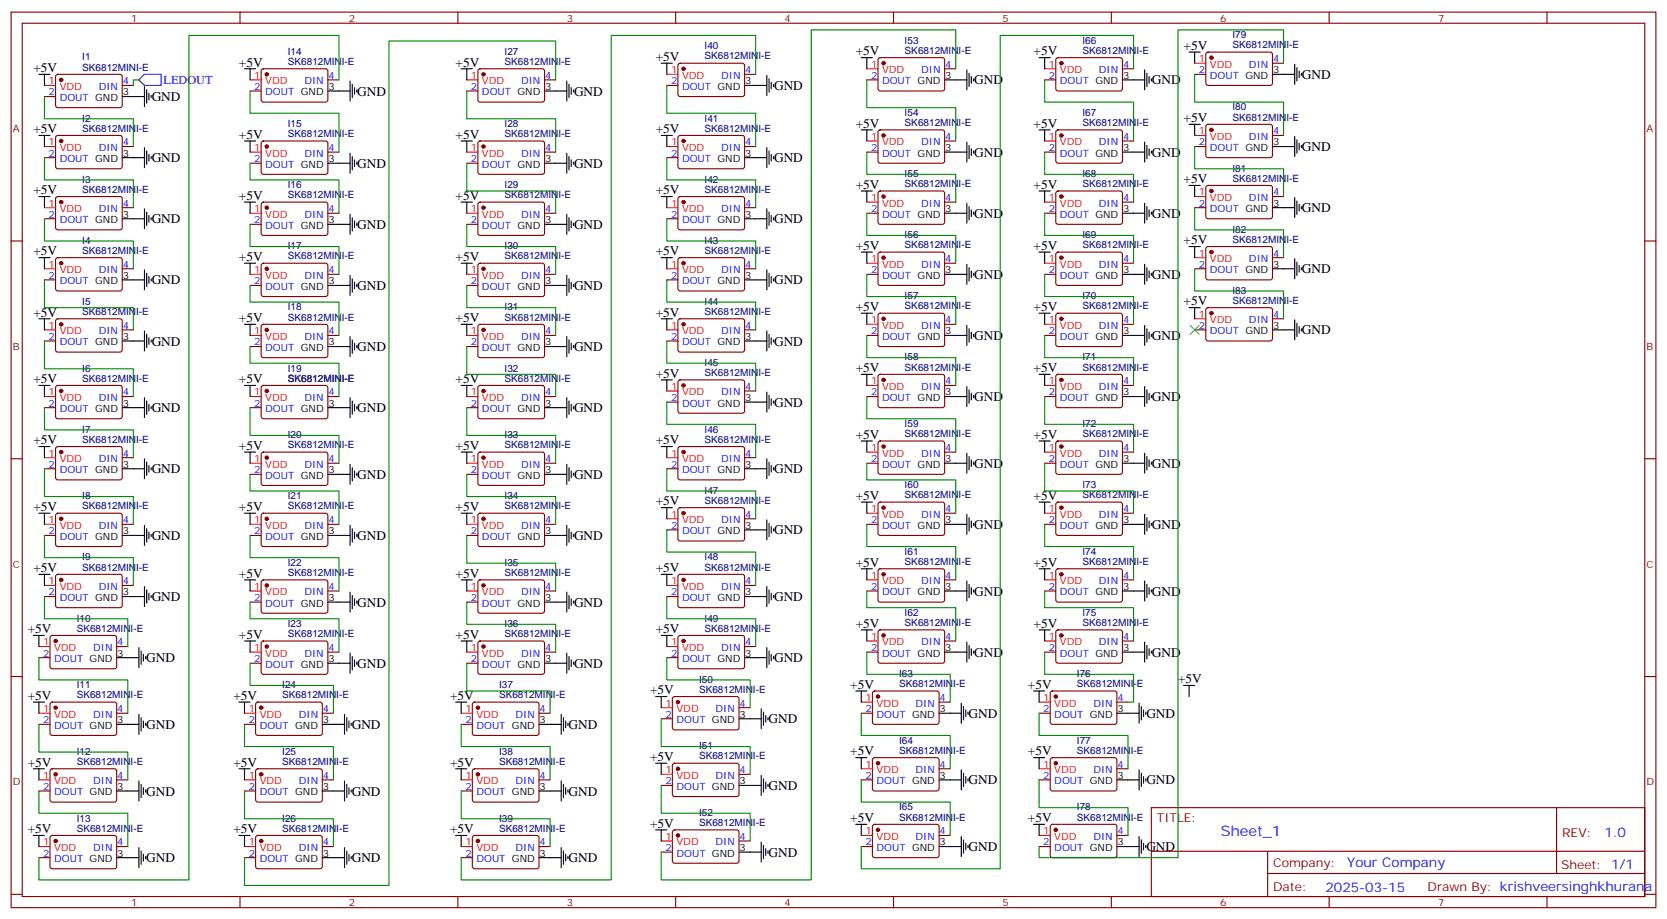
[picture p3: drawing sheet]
<svg xmlns="http://www.w3.org/2000/svg" width="529mm" height="292mm" viewBox="0 0 529 292" stroke-linecap="round" stroke-linejoin="round" font-family="sans-serif">
<defs><g id="words">
<text font-size="4.6" fill="#00f" x="387.6" y="265.5">Sheet_1</text>
<g font-size="4.2">
<text x="271.6" y="17.6">+5V</text>
<text x="328.1" y="17.6">+5V</text>
<text x="375.7" y="15.8">+5V</text>
<text x="10.6" y="22.9">+5V</text>
<text x="75.8" y="21.1">+5V</text>
<text x="144.6" y="21.1">+5V</text>
<text x="208.1" y="19.4">+5V</text>
<text x="245.7" y="28.6">GND</text>
<text x="309.2" y="26.8">GND</text>
<text x="365.7" y="26.8">GND</text>
<text x="413.3" y="25">GND</text>
<text x="48.2" y="32.1">GND</text>
<text x="113.4" y="30.3">GND</text>
<text x="182.2" y="30.3">GND</text>
<text x="271.6" y="40.5">+5V</text>
<text x="328.1" y="40.5">+5V</text>
<text x="375.7" y="38.8">+5V</text>
<text x="10.6" y="42.3">+5V</text>
<text x="75.8" y="44.1">+5V</text>
<text x="144.6" y="44.1">+5V</text>
<text x="208.1" y="42.3">+5V</text>
<text x="413.3" y="48">GND</text>
<text x="48.2" y="51.5">GND</text>
<text x="113.4" y="53.3">GND</text>
<text x="182.2" y="53.3">GND</text>
<text x="245.7" y="51.5">GND</text>
<text x="309.2" y="49.7">GND</text>
<text x="365.7" y="49.7">GND</text>
<text x="271.6" y="59.9">+5V</text>
<text x="328.1" y="59.9">+5V</text>
<text x="375.7" y="58.2">+5V</text>
<text x="10.6" y="61.7">+5V</text>
<text x="75.8" y="63.5">+5V</text>
<text x="144.6" y="63.5">+5V</text>
<text x="208.1" y="61.7">+5V</text>
<text x="48.2" y="70.9">GND</text>
<text x="245.7" y="70.9">GND</text>
<text x="309.2" y="69.1">GND</text>
<text x="365.7" y="69.1">GND</text>
<text x="413.3" y="67.4">GND</text>
<text x="113.4" y="72.7">GND</text>
<text x="182.2" y="72.7">GND</text>
<text x="375.7" y="77.6">+5V</text>
<text x="10.6" y="81.1">+5V</text>
<text x="75.8" y="82.9">+5V</text>
<text x="144.6" y="82.9">+5V</text>
<text x="208.1" y="81.1">+5V</text>
<text x="271.6" y="79.3">+5V</text>
<text x="328.1" y="79.3">+5V</text>
<text x="309.2" y="88.5">GND</text>
<text x="365.7" y="88.5">GND</text>
<text x="413.3" y="86.8">GND</text>
<text x="48.2" y="90.3">GND</text>
<text x="113.4" y="92.1">GND</text>
<text x="182.2" y="92.1">GND</text>
<text x="245.7" y="90.3">GND</text>
<text x="10.6" y="100.5">+5V</text>
<text x="208.1" y="100.5">+5V</text>
<text x="271.6" y="98.7">+5V</text>
<text x="328.1" y="98.7">+5V</text>
<text x="375.7" y="97">+5V</text>
<text x="75.8" y="102.3">+5V</text>
<text x="144.6" y="102.3">+5V</text>
<text x="309.2" y="107.9">GND</text>
<text x="365.7" y="107.9">GND</text>
<text x="413.3" y="106.2">GND</text>
<text x="48.2" y="109.7">GND</text>
<text x="113.4" y="111.5">GND</text>
<text x="182.2" y="111.5">GND</text>
<text x="245.7" y="109.7">GND</text>
<text x="208.1" y="119.9">+5V</text>
<text x="271.6" y="118.1">+5V</text>
<text x="328.1" y="118.1">+5V</text>
<text x="10.6" y="121.7">+5V</text>
<text x="75.8" y="121.7">+5V</text>
<text x="144.6" y="121.7">+5V</text>
<text x="48.2" y="130.9">GND</text>
<text x="113.4" y="130.9">GND</text>
<text x="182.2" y="130.9">GND</text>
<text x="245.7" y="129.1">GND</text>
<text x="309.2" y="127.3">GND</text>
<text x="365.7" y="127.3">GND</text>
<text x="10.6" y="141.1">+5V</text>
<text x="75.8" y="142.8">+5V</text>
<text x="144.6" y="142.8">+5V</text>
<text x="208.1" y="141.1">+5V</text>
<text x="271.6" y="139.3">+5V</text>
<text x="328.1" y="139.3">+5V</text>
<text x="309.2" y="148.5">GND</text>
<text x="365.7" y="148.5">GND</text>
<text x="48.2" y="150.3">GND</text>
<text x="113.4" y="152">GND</text>
<text x="182.2" y="152">GND</text>
<text x="245.7" y="150.3">GND</text>
<text x="208.1" y="160.5">+5V</text>
<text x="271.6" y="158.7">+5V</text>
<text x="328.1" y="158.7">+5V</text>
<text x="10.6" y="162.2">+5V</text>
<text x="75.8" y="162.2">+5V</text>
<text x="144.6" y="162.2">+5V</text>
<text x="309.2" y="167.9">GND</text>
<text x="365.7" y="167.9">GND</text>
<text x="48.2" y="171.4">GND</text>
<text x="113.4" y="171.4">GND</text>
<text x="182.2" y="171.4">GND</text>
<text x="245.7" y="169.7">GND</text>
<text x="271.6" y="179.9">+5V</text>
<text x="328.1" y="179.9">+5V</text>
<text x="10.6" y="181.6">+5V</text>
<text x="75.8" y="183.4">+5V</text>
<text x="144.6" y="183.4">+5V</text>
<text x="208.1" y="181.6">+5V</text>
<text x="48.2" y="190.8">GND</text>
<text x="245.7" y="190.8">GND</text>
<text x="309.2" y="189.1">GND</text>
<text x="365.7" y="189.1">GND</text>
<text x="113.4" y="192.6">GND</text>
<text x="182.2" y="192.6">GND</text>
<text x="8.8" y="201">+5V</text>
<text x="75.8" y="202.8">+5V</text>
<text x="144.6" y="202.8">+5V</text>
<text x="208.1" y="201">+5V</text>
<text x="271.6" y="199.3">+5V</text>
<text x="328.1" y="199.3">+5V</text>
<text x="309.2" y="208.5">GND</text>
<text x="365.7" y="208.5">GND</text>
<text x="46.4" y="210.2">GND</text>
<text x="113.4" y="212">GND</text>
<text x="182.2" y="212">GND</text>
<text x="245.7" y="210.2">GND</text>
<text x="206.4" y="220.5">+5V</text>
<text x="269.9" y="218.7">+5V</text>
<text x="326.3" y="218.7">+5V</text>
<text x="373.9" y="216.9">+5V</text>
<text x="8.8" y="222.2">+5V</text>
<text x="74.1" y="222.2">+5V</text>
<text x="142.9" y="222.2">+5V</text>
<text x="307.4" y="227.9">GND</text>
<text x="363.9" y="227.9">GND</text>
<text x="46.4" y="231.4">GND</text>
<text x="111.7" y="231.4">GND</text>
<text x="180.4" y="231.4">GND</text>
<text x="243.9" y="229.6">GND</text>
<text x="269.9" y="239.9">+5V</text>
<text x="326.3" y="239.9">+5V</text>
<text x="8.8" y="243.4">+5V</text>
<text x="74.1" y="243.4">+5V</text>
<text x="142.9" y="243.4">+5V</text>
<text x="206.4" y="241.6">+5V</text>
<text x="243.9" y="250.8">GND</text>
<text x="307.4" y="249.1">GND</text>
<text x="363.9" y="249.1">GND</text>
<text x="46.4" y="252.6">GND</text>
<text x="111.7" y="252.6">GND</text>
<text x="180.4" y="252.6">GND</text>
<text x="206.4" y="262.8">+5V</text>
<text x="269.9" y="261">+5V</text>
<text x="326.3" y="261">+5V</text>
<text x="8.8" y="264.5">+5V</text>
<text x="74.1" y="264.5">+5V</text>
<text x="142.9" y="264.5">+5V</text>
<text x="46.4" y="273.7">GND</text>
<text x="111.7" y="273.7">GND</text>
<text x="180.4" y="273.7">GND</text>
<text x="243.9" y="272">GND</text>
<text x="307.4" y="270.2">GND</text>
<text x="363.9" y="270.2">GND</text>
</g>
<g font-size="4.2" fill="#00f">
<text x="509.3" y="265.7">1.0</text>
<text x="427.7" y="275.3">Your Company</text>
<text x="420.7" y="283.1">2025-03-15</text>
</g>
<text font-size="3.9" fill="#00f" x="52" y="26.5">LEDOUT</text>
<g font-size="3.9" fill="#800">
<text x="367.2" y="261">TITLE:</text>
<text x="495.9" y="265.7">REV:</text>
<text x="404.1" y="275.2">Company:</text>
<text x="495.5" y="275.8">Sheet: 1/1</text>
<text x="404.1" y="282.9">Date:</text>
<text x="453.2" y="283">Drawn By: krishveersinghkhurana</text>
</g>
<g font-size="3.2" fill="#800">
<text x="41.6" y="6.8">1</text>
<text x="110.8" y="6.8">2</text>
<text x="179.9" y="6.8">3</text>
<text x="249.1" y="6.8">4</text>
<text x="318.2" y="6.8">5</text>
<text x="387.3" y="6.8">6</text>
<text x="456.5" y="6.8">7</text>
<text x="4.1" y="41.9">A</text>
<text x="522.6" y="41.9">A</text>
<text x="4.1" y="111.1">B</text>
<text x="522.6" y="111.1">B</text>
<text x="4.1" y="180.2">C</text>
<text x="522.6" y="180.2">C</text>
<text x="4.1" y="249.4">D</text>
<text x="522.6" y="249.4">D</text>
<text x="41.6" y="287.7">1</text>
<text x="110.8" y="287.7">2</text>
<text x="179.9" y="287.7">3</text>
<text x="249.1" y="287.7">4</text>
<text x="318.2" y="287.7">5</text>
<text x="387.3" y="287.7">6</text>
<text x="456.5" y="287.7">7</text>
</g>
<g font-size="3.2" fill="#000080">
<text x="91.4" y="17.4">I14</text>
<text x="160.2" y="17.4">I27</text>
<text x="223.7" y="15.7">I40</text>
<text x="287.2" y="17.1">SK6812MINI-E</text>
<text x="287.2" y="13.9">I53</text>
<text x="343.6" y="17.1">SK6812MINI-E</text>
<text x="343.6" y="13.9">I66</text>
<text x="391.2" y="15.4">SK6812MINI-E</text>
<text x="391.2" y="12.1">I79</text>
<text x="26.1" y="22.4">SK6812MINI-E</text>
<text x="26.1" y="19.2">I1</text>
<text x="91.4" y="20.6">SK6812MINI-E</text>
<text x="160.2" y="20.6">SK6812MINI-E</text>
<text x="223.7" y="18.9">SK6812MINI-E</text>
<text x="391.2" y="35.1">I80</text>
<text x="26.1" y="41.8">SK6812MINI-E</text>
<text x="26.1" y="38.6">I2</text>
<text x="91.4" y="40.4">I15</text>
<text x="160.2" y="40.4">I28</text>
<text x="223.7" y="41.8">SK6812MINI-E</text>
<text x="223.7" y="38.6">I41</text>
<text x="287.2" y="40.1">SK6812MINI-E</text>
<text x="287.2" y="36.8">I54</text>
<text x="343.6" y="40.1">SK6812MINI-E</text>
<text x="343.6" y="36.8">I67</text>
<text x="391.2" y="38.3">SK6812MINI-E</text>
<text x="91.4" y="43.6">SK6812MINI-E</text>
<text x="160.2" y="43.6">SK6812MINI-E</text>
<text x="26.1" y="58">I3</text>
<text x="91.4" y="59.8">I16</text>
<text x="160.2" y="59.8">I29</text>
<text x="223.7" y="58">I42</text>
<text x="287.2" y="59.5">SK6812MINI-E</text>
<text x="287.2" y="56.2">I55</text>
<text x="343.6" y="59.5">SK6812MINI-E</text>
<text x="343.6" y="56.2">I68</text>
<text x="391.2" y="57.7">SK6812MINI-E</text>
<text x="391.2" y="54.5">I81</text>
<text x="26.1" y="61.2">SK6812MINI-E</text>
<text x="91.4" y="63">SK6812MINI-E</text>
<text x="160.2" y="63">SK6812MINI-E</text>
<text x="223.7" y="61.2">SK6812MINI-E</text>
<text x="26.1" y="77.4">I4</text>
<text x="223.7" y="77.4">I43</text>
<text x="287.2" y="75.6">I56</text>
<text x="343.6" y="75.6">I69</text>
<text x="391.2" y="77.1">SK6812MINI-E</text>
<text x="391.2" y="73.9">I82</text>
<text x="26.1" y="80.6">SK6812MINI-E</text>
<text x="91.4" y="82.4">SK6812MINI-E</text>
<text x="91.4" y="79.2">I17</text>
<text x="160.2" y="82.4">SK6812MINI-E</text>
<text x="160.2" y="79.2">I30</text>
<text x="223.7" y="80.6">SK6812MINI-E</text>
<text x="287.2" y="78.9">SK6812MINI-E</text>
<text x="343.6" y="78.9">SK6812MINI-E</text>
<text x="287.2" y="95.1">I57</text>
<text x="343.6" y="95.1">I70</text>
<text x="391.2" y="93.3">I83</text>
<text x="26.1" y="100">SK6812MINI-E</text>
<text x="26.1" y="96.8">I5</text>
<text x="91.4" y="101.8">SK6812MINI-E</text>
<text x="91.4" y="98.6">I18</text>
<text x="160.2" y="101.8">SK6812MINI-E</text>
<text x="160.2" y="98.6">I31</text>
<text x="223.7" y="100">SK6812MINI-E</text>
<text x="223.7" y="96.8">I44</text>
<text x="287.2" y="98.3">SK6812MINI-E</text>
<text x="343.6" y="98.3">SK6812MINI-E</text>
<text x="391.2" y="96.5">SK6812MINI-E</text>
<text x="26.1" y="118">I6</text>
<text x="91.4" y="118">I19</text>
<text x="160.2" y="118">I32</text>
<text x="223.7" y="119.4">SK6812MINI-E</text>
<text x="223.7" y="116.2">I45</text>
<text x="287.2" y="117.7">SK6812MINI-E</text>
<text x="287.2" y="114.5">I58</text>
<text x="343.6" y="117.7">SK6812MINI-E</text>
<text x="343.6" y="114.5">I71</text>
<text x="26.1" y="121.2">SK6812MINI-E</text>
<text x="91.4" y="121.2">SK6812MINI-E</text>
<text x="160.2" y="121.2">SK6812MINI-E</text>
<text x="26.1" y="137.4">I7</text>
<text x="223.7" y="137.4">I46</text>
<text x="287.2" y="135.6">I59</text>
<text x="343.6" y="135.6">I72</text>
<text x="26.1" y="140.6">SK6812MINI-E</text>
<text x="91.4" y="142.4">SK6812MINI-E</text>
<text x="91.4" y="139.1">I20</text>
<text x="160.2" y="142.4">SK6812MINI-E</text>
<text x="160.2" y="139.1">I33</text>
<text x="223.7" y="140.6">SK6812MINI-E</text>
<text x="287.2" y="138.8">SK6812MINI-E</text>
<text x="343.6" y="138.8">SK6812MINI-E</text>
<text x="287.2" y="155">I60</text>
<text x="343.6" y="155">I73</text>
<text x="26.1" y="161.8">SK6812MINI-E</text>
<text x="26.1" y="158.6">I8</text>
<text x="91.4" y="161.8">SK6812MINI-E</text>
<text x="91.4" y="158.6">I21</text>
<text x="160.2" y="161.8">SK6812MINI-E</text>
<text x="160.2" y="158.6">I34</text>
<text x="223.7" y="160">SK6812MINI-E</text>
<text x="223.7" y="156.8">I47</text>
<text x="287.2" y="158.2">SK6812MINI-E</text>
<text x="343.6" y="158.2">SK6812MINI-E</text>
<text x="26.1" y="178">I9</text>
<text x="91.4" y="179.7">I22</text>
<text x="160.2" y="179.7">I35</text>
<text x="223.7" y="178">I48</text>
<text x="287.2" y="179.4">SK6812MINI-E</text>
<text x="287.2" y="176.2">I61</text>
<text x="343.6" y="179.4">SK6812MINI-E</text>
<text x="343.6" y="176.2">I74</text>
<text x="26.1" y="181.2">SK6812MINI-E</text>
<text x="91.4" y="182.9">SK6812MINI-E</text>
<text x="160.2" y="182.9">SK6812MINI-E</text>
<text x="223.7" y="181.2">SK6812MINI-E</text>
<text x="24.4" y="197.4">I10</text>
<text x="223.7" y="197.4">I49</text>
<text x="287.2" y="195.6">I62</text>
<text x="343.6" y="195.6">I75</text>
<text x="24.4" y="200.6">SK6812MINI-E</text>
<text x="91.4" y="202.3">SK6812MINI-E</text>
<text x="91.4" y="199.1">I23</text>
<text x="160.2" y="202.3">SK6812MINI-E</text>
<text x="160.2" y="199.1">I36</text>
<text x="223.7" y="200.6">SK6812MINI-E</text>
<text x="287.2" y="198.8">SK6812MINI-E</text>
<text x="343.6" y="198.8">SK6812MINI-E</text>
<text x="285.4" y="215">I63</text>
<text x="341.9" y="215">I76</text>
<text x="24.4" y="221.7">SK6812MINI-E</text>
<text x="24.4" y="218.5">I11</text>
<text x="89.6" y="221.7">SK6812MINI-E</text>
<text x="89.6" y="218.5">I24</text>
<text x="158.4" y="221.7">SK6812MINI-E</text>
<text x="158.4" y="218.5">I37</text>
<text x="221.9" y="220">SK6812MINI-E</text>
<text x="221.9" y="216.8">I50</text>
<text x="285.4" y="218.2">SK6812MINI-E</text>
<text x="341.9" y="218.2">SK6812MINI-E</text>
<text x="24.4" y="239.7">I12</text>
<text x="89.6" y="239.7">I25</text>
<text x="158.4" y="239.7">I38</text>
<text x="221.9" y="237.9">I51</text>
<text x="285.4" y="239.4">SK6812MINI-E</text>
<text x="285.4" y="236.2">I64</text>
<text x="341.9" y="239.4">SK6812MINI-E</text>
<text x="341.9" y="236.2">I77</text>
<text x="24.4" y="242.9">SK6812MINI-E</text>
<text x="89.6" y="242.9">SK6812MINI-E</text>
<text x="158.4" y="242.9">SK6812MINI-E</text>
<text x="221.9" y="241.1">SK6812MINI-E</text>
<text x="285.4" y="257.3">I65</text>
<text x="341.9" y="257.3">I78</text>
<text x="24.4" y="260.9">I13</text>
<text x="89.6" y="260.9">I26</text>
<text x="158.4" y="260.9">I39</text>
<text x="221.9" y="262.3">SK6812MINI-E</text>
<text x="221.9" y="259.1">I52</text>
<text x="285.4" y="260.5">SK6812MINI-E</text>
<text x="341.9" y="260.5">SK6812MINI-E</text>
<text x="24.4" y="264.1">SK6812MINI-E</text>
<text x="89.6" y="264.1">SK6812MINI-E</text>
<text x="158.4" y="264.1">SK6812MINI-E</text>
</g>
<g font-size="3.2" fill="#f00">
<text x="213" y="23.2">1</text>
<text x="276.5" y="21.5">1</text>
<text x="280" y="23.2">VDD</text>
<text x="332.9" y="21.5">1</text>
<text x="336.4" y="23.2">VDD</text>
<text x="380.6" y="19.7">1</text>
<text x="384.1" y="21.5">VDD</text>
<text x="15.4" y="26.8">1</text>
<text x="18.9" y="28.5">VDD</text>
<text x="80.7" y="25">1</text>
<text x="84.2" y="26.8">VDD</text>
<text x="149.5" y="25">1</text>
<text x="153" y="26.8">VDD</text>
<text x="216.5" y="25">VDD</text>
<text x="15.4" y="46.2">1</text>
<text x="18.9" y="47.9">VDD</text>
<text x="80.7" y="47.9">1</text>
<text x="149.5" y="47.9">1</text>
<text x="213" y="46.2">1</text>
<text x="216.5" y="47.9">VDD</text>
<text x="276.5" y="44.4">1</text>
<text x="280" y="46.2">VDD</text>
<text x="332.9" y="44.4">1</text>
<text x="336.4" y="46.2">VDD</text>
<text x="380.6" y="42.7">1</text>
<text x="384.1" y="44.4">VDD</text>
<text x="84.2" y="49.7">VDD</text>
<text x="153" y="49.7">VDD</text>
<text x="15.4" y="65.6">1</text>
<text x="213" y="65.6">1</text>
<text x="276.5" y="63.8">1</text>
<text x="280" y="65.6">VDD</text>
<text x="332.9" y="63.8">1</text>
<text x="336.4" y="65.6">VDD</text>
<text x="380.6" y="62.1">1</text>
<text x="384.1" y="63.8">VDD</text>
<text x="18.9" y="67.3">VDD</text>
<text x="80.7" y="67.3">1</text>
<text x="84.2" y="69.1">VDD</text>
<text x="149.5" y="67.3">1</text>
<text x="153" y="69.1">VDD</text>
<text x="216.5" y="67.3">VDD</text>
<text x="276.5" y="83.2">1</text>
<text x="332.9" y="83.2">1</text>
<text x="380.6" y="81.5">1</text>
<text x="384.1" y="83.2">VDD</text>
<text x="15.4" y="85">1</text>
<text x="18.9" y="86.7">VDD</text>
<text x="80.7" y="86.7">1</text>
<text x="84.2" y="88.5">VDD</text>
<text x="149.5" y="86.7">1</text>
<text x="153" y="88.5">VDD</text>
<text x="213" y="85">1</text>
<text x="216.5" y="86.7">VDD</text>
<text x="280" y="85">VDD</text>
<text x="336.4" y="85">VDD</text>
<text x="380.6" y="100.9">1</text>
<text x="15.4" y="104.4">1</text>
<text x="18.9" y="106.2">VDD</text>
<text x="80.7" y="106.2">1</text>
<text x="84.2" y="107.9">VDD</text>
<text x="149.5" y="106.2">1</text>
<text x="153" y="107.9">VDD</text>
<text x="213" y="104.4">1</text>
<text x="216.5" y="106.2">VDD</text>
<text x="276.5" y="102.6">1</text>
<text x="280" y="104.4">VDD</text>
<text x="332.9" y="102.6">1</text>
<text x="336.4" y="104.4">VDD</text>
<text x="384.1" y="102.6">VDD</text>
<text x="15.4" y="125.6">1</text>
<text x="80.7" y="125.6">1</text>
<text x="149.5" y="125.6">1</text>
<text x="213" y="123.8">1</text>
<text x="216.5" y="125.6">VDD</text>
<text x="276.5" y="122">1</text>
<text x="280" y="123.8">VDD</text>
<text x="332.9" y="122">1</text>
<text x="336.4" y="123.8">VDD</text>
<text x="18.9" y="127.3">VDD</text>
<text x="84.2" y="127.3">VDD</text>
<text x="153" y="127.3">VDD</text>
<text x="276.5" y="143.2">1</text>
<text x="332.9" y="143.2">1</text>
<text x="15.4" y="145">1</text>
<text x="18.9" y="146.7">VDD</text>
<text x="80.7" y="146.7">1</text>
<text x="84.2" y="148.5">VDD</text>
<text x="149.5" y="146.7">1</text>
<text x="153" y="148.5">VDD</text>
<text x="213" y="145">1</text>
<text x="216.5" y="146.7">VDD</text>
<text x="280" y="145">VDD</text>
<text x="336.4" y="145">VDD</text>
<text x="15.4" y="166.1">1</text>
<text x="18.9" y="167.9">VDD</text>
<text x="80.7" y="166.1">1</text>
<text x="84.2" y="167.9">VDD</text>
<text x="149.5" y="166.1">1</text>
<text x="153" y="167.9">VDD</text>
<text x="213" y="164.4">1</text>
<text x="216.5" y="166.1">VDD</text>
<text x="276.5" y="162.6">1</text>
<text x="280" y="164.4">VDD</text>
<text x="332.9" y="162.6">1</text>
<text x="336.4" y="164.4">VDD</text>
<text x="15.4" y="185.5">1</text>
<text x="213" y="185.5">1</text>
<text x="276.5" y="183.8">1</text>
<text x="280" y="185.5">VDD</text>
<text x="332.9" y="183.8">1</text>
<text x="336.4" y="185.5">VDD</text>
<text x="18.9" y="187.3">VDD</text>
<text x="80.7" y="187.3">1</text>
<text x="84.2" y="189.1">VDD</text>
<text x="149.5" y="187.3">1</text>
<text x="153" y="189.1">VDD</text>
<text x="216.5" y="187.3">VDD</text>
<text x="276.5" y="203.2">1</text>
<text x="332.9" y="203.2">1</text>
<text x="13.7" y="204.9">1</text>
<text x="17.2" y="206.7">VDD</text>
<text x="80.7" y="206.7">1</text>
<text x="84.2" y="208.5">VDD</text>
<text x="149.5" y="206.7">1</text>
<text x="153" y="208.5">VDD</text>
<text x="213" y="204.9">1</text>
<text x="216.5" y="206.7">VDD</text>
<text x="280" y="204.9">VDD</text>
<text x="336.4" y="204.9">VDD</text>
<text x="13.7" y="226.1">1</text>
<text x="17.2" y="227.9">VDD</text>
<text x="78.9" y="226.1">1</text>
<text x="82.4" y="227.9">VDD</text>
<text x="147.7" y="226.1">1</text>
<text x="151.2" y="227.9">VDD</text>
<text x="211.2" y="224.3">1</text>
<text x="214.7" y="226.1">VDD</text>
<text x="274.7" y="222.6">1</text>
<text x="278.2" y="224.3">VDD</text>
<text x="331.2" y="222.6">1</text>
<text x="334.7" y="224.3">VDD</text>
<text x="211.2" y="245.5">1</text>
<text x="274.7" y="243.7">1</text>
<text x="278.2" y="245.5">VDD</text>
<text x="331.2" y="243.7">1</text>
<text x="334.7" y="245.5">VDD</text>
<text x="13.7" y="247.3">1</text>
<text x="17.2" y="249">VDD</text>
<text x="78.9" y="247.3">1</text>
<text x="82.4" y="249">VDD</text>
<text x="147.7" y="247.3">1</text>
<text x="151.2" y="249">VDD</text>
<text x="214.7" y="247.3">VDD</text>
<text x="13.7" y="268.4">1</text>
<text x="78.9" y="268.4">1</text>
<text x="147.7" y="268.4">1</text>
<text x="211.2" y="266.7">1</text>
<text x="214.7" y="268.4">VDD</text>
<text x="274.7" y="264.9">1</text>
<text x="278.2" y="266.7">VDD</text>
<text x="331.2" y="264.9">1</text>
<text x="334.7" y="266.7">VDD</text>
<text x="17.2" y="270.2">VDD</text>
<text x="82.4" y="270.2">VDD</text>
<text x="151.2" y="270.2">VDD</text>
</g>
<g font-size="3.2" fill="#00f">
<text x="236.5" y="23.2">4</text>
<text x="292.4" y="23.2">DIN</text>
<text x="300" y="21.5">4</text>
<text x="348.8" y="23.2">DIN</text>
<text x="356.5" y="21.5">4</text>
<text x="380.6" y="23.2">2</text>
<text x="396.5" y="21.5">DIN</text>
<text x="404.1" y="19.7">4</text>
<text x="31.3" y="28.5">DIN</text>
<text x="39" y="26.8">4</text>
<text x="80.7" y="28.5">2</text>
<text x="96.6" y="26.8">DIN</text>
<text x="104.2" y="25">4</text>
<text x="149.5" y="28.5">2</text>
<text x="165.4" y="26.8">DIN</text>
<text x="173" y="25">4</text>
<text x="213" y="26.8">2</text>
<text x="216.5" y="28.5">DOUT GND</text>
<text x="228.9" y="25">DIN</text>
<text x="276.5" y="25">2</text>
<text x="280" y="26.8">DOUT GND</text>
<text x="332.9" y="25">2</text>
<text x="336.4" y="26.8">DOUT GND</text>
<text x="384.1" y="25">DOUT GND</text>
<text x="15.4" y="30.3">2</text>
<text x="18.9" y="32.1">DOUT GND</text>
<text x="84.2" y="30.3">DOUT GND</text>
<text x="153" y="30.3">DOUT GND</text>
<text x="31.3" y="47.9">DIN</text>
<text x="39" y="46.2">4</text>
<text x="104.2" y="47.9">4</text>
<text x="173" y="47.9">4</text>
<text x="228.9" y="47.9">DIN</text>
<text x="236.5" y="46.2">4</text>
<text x="276.5" y="47.9">2</text>
<text x="292.4" y="46.2">DIN</text>
<text x="300" y="44.4">4</text>
<text x="332.9" y="47.9">2</text>
<text x="348.8" y="46.2">DIN</text>
<text x="356.5" y="44.4">4</text>
<text x="380.6" y="46.2">2</text>
<text x="384.1" y="47.9">DOUT GND</text>
<text x="396.5" y="44.4">DIN</text>
<text x="404.1" y="42.7">4</text>
<text x="15.4" y="49.7">2</text>
<text x="18.9" y="51.5">DOUT GND</text>
<text x="80.7" y="51.5">2</text>
<text x="84.2" y="53.2">DOUT GND</text>
<text x="96.6" y="49.7">DIN</text>
<text x="149.5" y="51.5">2</text>
<text x="153" y="53.2">DOUT GND</text>
<text x="165.4" y="49.7">DIN</text>
<text x="213" y="49.7">2</text>
<text x="216.5" y="51.5">DOUT GND</text>
<text x="280" y="49.7">DOUT GND</text>
<text x="336.4" y="49.7">DOUT GND</text>
<text x="39" y="65.6">4</text>
<text x="236.5" y="65.6">4</text>
<text x="292.4" y="65.6">DIN</text>
<text x="300" y="63.8">4</text>
<text x="348.8" y="65.6">DIN</text>
<text x="356.5" y="63.8">4</text>
<text x="380.6" y="65.6">2</text>
<text x="396.5" y="63.8">DIN</text>
<text x="404.1" y="62.1">4</text>
<text x="15.4" y="69.1">2</text>
<text x="18.9" y="70.9">DOUT GND</text>
<text x="31.3" y="67.3">DIN</text>
<text x="80.7" y="70.9">2</text>
<text x="96.6" y="69.1">DIN</text>
<text x="104.2" y="67.3">4</text>
<text x="149.5" y="70.9">2</text>
<text x="165.4" y="69.1">DIN</text>
<text x="173" y="67.3">4</text>
<text x="213" y="69.1">2</text>
<text x="216.5" y="70.9">DOUT GND</text>
<text x="228.9" y="67.3">DIN</text>
<text x="276.5" y="67.3">2</text>
<text x="280" y="69.1">DOUT GND</text>
<text x="332.9" y="67.3">2</text>
<text x="336.4" y="69.1">DOUT GND</text>
<text x="384.1" y="67.3">DOUT GND</text>
<text x="84.2" y="72.6">DOUT GND</text>
<text x="153" y="72.6">DOUT GND</text>
<text x="300" y="83.2">4</text>
<text x="356.5" y="83.2">4</text>
<text x="396.5" y="83.2">DIN</text>
<text x="404.1" y="81.5">4</text>
<text x="15.4" y="88.5">2</text>
<text x="31.3" y="86.7">DIN</text>
<text x="39" y="85">4</text>
<text x="96.6" y="88.5">DIN</text>
<text x="104.2" y="86.7">4</text>
<text x="165.4" y="88.5">DIN</text>
<text x="173" y="86.7">4</text>
<text x="213" y="88.5">2</text>
<text x="228.9" y="86.7">DIN</text>
<text x="236.5" y="85">4</text>
<text x="276.5" y="86.7">2</text>
<text x="280" y="88.5">DOUT GND</text>
<text x="292.4" y="85">DIN</text>
<text x="332.9" y="86.7">2</text>
<text x="336.4" y="88.5">DOUT GND</text>
<text x="348.8" y="85">DIN</text>
<text x="380.6" y="85">2</text>
<text x="384.1" y="86.7">DOUT GND</text>
<text x="18.9" y="90.3">DOUT GND</text>
<text x="80.7" y="90.3">2</text>
<text x="84.2" y="92">DOUT GND</text>
<text x="149.5" y="90.3">2</text>
<text x="153" y="92">DOUT GND</text>
<text x="216.5" y="90.3">DOUT GND</text>
<text x="404.1" y="100.9">4</text>
<text x="15.4" y="107.9">2</text>
<text x="31.3" y="106.2">DIN</text>
<text x="39" y="104.4">4</text>
<text x="96.6" y="107.9">DIN</text>
<text x="104.2" y="106.2">4</text>
<text x="165.4" y="107.9">DIN</text>
<text x="173" y="106.2">4</text>
<text x="213" y="107.9">2</text>
<text x="228.9" y="106.2">DIN</text>
<text x="236.5" y="104.4">4</text>
<text x="276.5" y="106.2">2</text>
<text x="280" y="107.9">DOUT GND</text>
<text x="292.4" y="104.4">DIN</text>
<text x="300" y="102.6">4</text>
<text x="332.9" y="106.2">2</text>
<text x="336.4" y="107.9">DOUT GND</text>
<text x="348.8" y="104.4">DIN</text>
<text x="356.5" y="102.6">4</text>
<text x="380.6" y="104.4">2</text>
<text x="384.1" y="106.2">DOUT GND</text>
<text x="396.5" y="102.6">DIN</text>
<text x="18.9" y="109.7">DOUT GND</text>
<text x="80.7" y="109.7">2</text>
<text x="84.2" y="111.4">DOUT GND</text>
<text x="149.5" y="109.7">2</text>
<text x="153" y="111.4">DOUT GND</text>
<text x="216.5" y="109.7">DOUT GND</text>
<text x="39" y="125.6">4</text>
<text x="104.2" y="125.6">4</text>
<text x="173" y="125.6">4</text>
<text x="228.9" y="125.6">DIN</text>
<text x="236.5" y="123.8">4</text>
<text x="276.5" y="125.6">2</text>
<text x="292.4" y="123.8">DIN</text>
<text x="300" y="122">4</text>
<text x="332.9" y="125.6">2</text>
<text x="348.8" y="123.8">DIN</text>
<text x="356.5" y="122">4</text>
<text x="15.4" y="129.1">2</text>
<text x="18.9" y="130.8">DOUT GND</text>
<text x="31.3" y="127.3">DIN</text>
<text x="80.7" y="129.1">2</text>
<text x="84.2" y="130.8">DOUT GND</text>
<text x="96.6" y="127.3">DIN</text>
<text x="149.5" y="129.1">2</text>
<text x="153" y="130.8">DOUT GND</text>
<text x="165.4" y="127.3">DIN</text>
<text x="213" y="127.3">2</text>
<text x="216.5" y="129.1">DOUT GND</text>
<text x="280" y="127.3">DOUT GND</text>
<text x="336.4" y="127.3">DOUT GND</text>
<text x="300" y="143.2">4</text>
<text x="356.5" y="143.2">4</text>
<text x="15.4" y="148.5">2</text>
<text x="31.3" y="146.7">DIN</text>
<text x="39" y="145">4</text>
<text x="96.6" y="148.5">DIN</text>
<text x="104.2" y="146.7">4</text>
<text x="165.4" y="148.5">DIN</text>
<text x="173" y="146.7">4</text>
<text x="213" y="148.5">2</text>
<text x="228.9" y="146.7">DIN</text>
<text x="236.5" y="145">4</text>
<text x="276.5" y="146.7">2</text>
<text x="280" y="148.5">DOUT GND</text>
<text x="292.4" y="145">DIN</text>
<text x="332.9" y="146.7">2</text>
<text x="336.4" y="148.5">DOUT GND</text>
<text x="348.8" y="145">DIN</text>
<text x="18.9" y="150.2">DOUT GND</text>
<text x="80.7" y="150.2">2</text>
<text x="84.2" y="152">DOUT GND</text>
<text x="149.5" y="150.2">2</text>
<text x="153" y="152">DOUT GND</text>
<text x="216.5" y="150.2">DOUT GND</text>
<text x="31.3" y="167.9">DIN</text>
<text x="39" y="166.1">4</text>
<text x="96.6" y="167.9">DIN</text>
<text x="104.2" y="166.1">4</text>
<text x="165.4" y="167.9">DIN</text>
<text x="173" y="166.1">4</text>
<text x="213" y="167.9">2</text>
<text x="228.9" y="166.1">DIN</text>
<text x="236.5" y="164.4">4</text>
<text x="276.5" y="166.1">2</text>
<text x="280" y="167.9">DOUT GND</text>
<text x="292.4" y="164.4">DIN</text>
<text x="300" y="162.6">4</text>
<text x="332.9" y="166.1">2</text>
<text x="336.4" y="167.9">DOUT GND</text>
<text x="348.8" y="164.4">DIN</text>
<text x="356.5" y="162.6">4</text>
<text x="15.4" y="169.7">2</text>
<text x="18.9" y="171.4">DOUT GND</text>
<text x="80.7" y="169.7">2</text>
<text x="84.2" y="171.4">DOUT GND</text>
<text x="149.5" y="169.7">2</text>
<text x="153" y="171.4">DOUT GND</text>
<text x="216.5" y="169.7">DOUT GND</text>
<text x="39" y="185.5">4</text>
<text x="236.5" y="185.5">4</text>
<text x="292.4" y="185.5">DIN</text>
<text x="300" y="183.8">4</text>
<text x="348.8" y="185.5">DIN</text>
<text x="356.5" y="183.8">4</text>
<text x="15.4" y="189.1">2</text>
<text x="18.9" y="190.8">DOUT GND</text>
<text x="31.3" y="187.3">DIN</text>
<text x="80.7" y="190.8">2</text>
<text x="96.6" y="189.1">DIN</text>
<text x="104.2" y="187.3">4</text>
<text x="149.5" y="190.8">2</text>
<text x="165.4" y="189.1">DIN</text>
<text x="173" y="187.3">4</text>
<text x="213" y="189.1">2</text>
<text x="216.5" y="190.8">DOUT GND</text>
<text x="228.9" y="187.3">DIN</text>
<text x="276.5" y="187.3">2</text>
<text x="280" y="189.1">DOUT GND</text>
<text x="332.9" y="187.3">2</text>
<text x="336.4" y="189.1">DOUT GND</text>
<text x="84.2" y="192.6">DOUT GND</text>
<text x="153" y="192.6">DOUT GND</text>
<text x="300" y="203.2">4</text>
<text x="356.5" y="203.2">4</text>
<text x="13.7" y="208.5">2</text>
<text x="29.6" y="206.7">DIN</text>
<text x="37.2" y="204.9">4</text>
<text x="96.6" y="208.5">DIN</text>
<text x="104.2" y="206.7">4</text>
<text x="165.4" y="208.5">DIN</text>
<text x="173" y="206.7">4</text>
<text x="213" y="208.5">2</text>
<text x="228.9" y="206.7">DIN</text>
<text x="236.5" y="204.9">4</text>
<text x="276.5" y="206.7">2</text>
<text x="280" y="208.5">DOUT GND</text>
<text x="292.4" y="204.9">DIN</text>
<text x="332.9" y="206.7">2</text>
<text x="336.4" y="208.5">DOUT GND</text>
<text x="348.8" y="204.9">DIN</text>
<text x="17.2" y="210.2">DOUT GND</text>
<text x="80.7" y="210.2">2</text>
<text x="84.2" y="212">DOUT GND</text>
<text x="149.5" y="210.2">2</text>
<text x="153" y="212">DOUT GND</text>
<text x="216.5" y="210.2">DOUT GND</text>
<text x="29.6" y="227.9">DIN</text>
<text x="37.2" y="226.1">4</text>
<text x="94.8" y="227.9">DIN</text>
<text x="102.5" y="226.1">4</text>
<text x="163.6" y="227.9">DIN</text>
<text x="171.3" y="226.1">4</text>
<text x="211.2" y="227.9">2</text>
<text x="227.1" y="226.1">DIN</text>
<text x="234.8" y="224.3">4</text>
<text x="274.7" y="226.1">2</text>
<text x="278.2" y="227.9">DOUT GND</text>
<text x="290.6" y="224.3">DIN</text>
<text x="298.3" y="222.6">4</text>
<text x="331.2" y="226.1">2</text>
<text x="334.7" y="227.9">DOUT GND</text>
<text x="347.1" y="224.3">DIN</text>
<text x="354.7" y="222.6">4</text>
<text x="13.7" y="229.6">2</text>
<text x="17.2" y="231.4">DOUT GND</text>
<text x="78.9" y="229.6">2</text>
<text x="82.4" y="231.4">DOUT GND</text>
<text x="147.7" y="229.6">2</text>
<text x="151.2" y="231.4">DOUT GND</text>
<text x="214.7" y="229.6">DOUT GND</text>
<text x="234.8" y="245.5">4</text>
<text x="290.6" y="245.5">DIN</text>
<text x="298.3" y="243.7">4</text>
<text x="347.1" y="245.5">DIN</text>
<text x="354.7" y="243.7">4</text>
<text x="13.7" y="250.8">2</text>
<text x="29.6" y="249">DIN</text>
<text x="37.2" y="247.3">4</text>
<text x="78.9" y="250.8">2</text>
<text x="94.8" y="249">DIN</text>
<text x="102.5" y="247.3">4</text>
<text x="147.7" y="250.8">2</text>
<text x="163.6" y="249">DIN</text>
<text x="171.3" y="247.3">4</text>
<text x="211.2" y="249">2</text>
<text x="214.7" y="250.8">DOUT GND</text>
<text x="227.1" y="247.3">DIN</text>
<text x="274.7" y="247.3">2</text>
<text x="278.2" y="249">DOUT GND</text>
<text x="331.2" y="247.3">2</text>
<text x="334.7" y="249">DOUT GND</text>
<text x="17.2" y="252.6">DOUT GND</text>
<text x="82.4" y="252.6">DOUT GND</text>
<text x="151.2" y="252.6">DOUT GND</text>
<text x="37.2" y="268.4">4</text>
<text x="102.5" y="268.4">4</text>
<text x="171.3" y="268.4">4</text>
<text x="227.1" y="268.4">DIN</text>
<text x="234.8" y="266.7">4</text>
<text x="274.7" y="268.4">2</text>
<text x="290.6" y="266.7">DIN</text>
<text x="298.3" y="264.9">4</text>
<text x="331.2" y="268.4">2</text>
<text x="347.1" y="266.7">DIN</text>
<text x="354.7" y="264.9">4</text>
<text x="13.7" y="272">2</text>
<text x="17.2" y="273.7">DOUT GND</text>
<text x="29.6" y="270.2">DIN</text>
<text x="78.9" y="272">2</text>
<text x="82.4" y="273.7">DOUT GND</text>
<text x="94.8" y="270.2">DIN</text>
<text x="147.7" y="272">2</text>
<text x="151.2" y="273.7">DOUT GND</text>
<text x="163.6" y="270.2">DIN</text>
<text x="211.2" y="270.2">2</text>
<text x="214.7" y="272">DOUT GND</text>
<text x="278.2" y="270.2">DOUT GND</text>
<text x="334.7" y="270.2">DOUT GND</text>
</g>
<g font-size="3.2">
<text x="404.1" y="23.2">3</text>
<text x="104.2" y="28.5">3</text>
<text x="173" y="28.5">3</text>
<text x="236.5" y="26.8">3</text>
<text x="300" y="25">3</text>
<text x="356.5" y="25">3</text>
<text x="39" y="30.3">3</text>
<text x="300" y="47.9">3</text>
<text x="356.5" y="47.9">3</text>
<text x="404.1" y="46.2">3</text>
<text x="39" y="49.7">3</text>
<text x="104.2" y="51.5">3</text>
<text x="173" y="51.5">3</text>
<text x="236.5" y="49.7">3</text>
<text x="404.1" y="65.6">3</text>
<text x="39" y="69.1">3</text>
<text x="104.2" y="70.9">3</text>
<text x="173" y="70.9">3</text>
<text x="236.5" y="69.1">3</text>
<text x="300" y="67.3">3</text>
<text x="356.5" y="67.3">3</text>
<text x="39" y="88.5">3</text>
<text x="236.5" y="88.5">3</text>
<text x="300" y="86.7">3</text>
<text x="356.5" y="86.7">3</text>
<text x="404.1" y="85">3</text>
<text x="104.2" y="90.3">3</text>
<text x="173" y="90.3">3</text>
<text x="39" y="107.9">3</text>
<text x="236.5" y="107.9">3</text>
<text x="300" y="106.2">3</text>
<text x="356.5" y="106.2">3</text>
<text x="404.1" y="104.4">3</text>
<text x="104.2" y="109.7">3</text>
<text x="173" y="109.7">3</text>
<text x="300" y="125.6">3</text>
<text x="356.5" y="125.6">3</text>
<text x="39" y="129.1">3</text>
<text x="104.2" y="129.1">3</text>
<text x="173" y="129.1">3</text>
<text x="236.5" y="127.3">3</text>
<text x="39" y="148.5">3</text>
<text x="236.5" y="148.5">3</text>
<text x="300" y="146.7">3</text>
<text x="356.5" y="146.7">3</text>
<text x="104.2" y="150.2">3</text>
<text x="173" y="150.2">3</text>
<text x="236.5" y="167.9">3</text>
<text x="300" y="166.1">3</text>
<text x="356.5" y="166.1">3</text>
<text x="39" y="169.7">3</text>
<text x="104.2" y="169.7">3</text>
<text x="173" y="169.7">3</text>
<text x="39" y="189.1">3</text>
<text x="104.2" y="190.8">3</text>
<text x="173" y="190.8">3</text>
<text x="236.5" y="189.1">3</text>
<text x="300" y="187.3">3</text>
<text x="356.5" y="187.3">3</text>
<text x="37.2" y="208.5">3</text>
<text x="236.5" y="208.5">3</text>
<text x="300" y="206.7">3</text>
<text x="356.5" y="206.7">3</text>
<text x="104.2" y="210.2">3</text>
<text x="173" y="210.2">3</text>
<text x="234.8" y="227.9">3</text>
<text x="298.3" y="226.1">3</text>
<text x="354.7" y="226.1">3</text>
<text x="37.2" y="229.6">3</text>
<text x="102.5" y="229.6">3</text>
<text x="171.3" y="229.6">3</text>
<text x="37.2" y="250.8">3</text>
<text x="102.5" y="250.8">3</text>
<text x="171.3" y="250.8">3</text>
<text x="234.8" y="249">3</text>
<text x="298.3" y="247.3">3</text>
<text x="354.7" y="247.3">3</text>
<text x="298.3" y="268.4">3</text>
<text x="354.7" y="268.4">3</text>
<text x="37.2" y="272">3</text>
<text x="102.5" y="272">3</text>
<text x="171.3" y="272">3</text>
<text x="234.8" y="270.2">3</text>
</g>
</g></defs>
<g fill="none" stroke="#870000" stroke-width=".35">
<path d="M3.5 3.8h522.1v284.4h-522.1zM7.1 7.4h515v277.3h-515zM76.2 3.8v3.6M145.3 3.8v3.6M214.5 3.8v3.6M278.9 18.5l.5-.2 20 .1 .5 .6-.1 9.5-.6 .4-20.1-.1-.4-.6v-9.2zM283.6 3.8v3.6M335.4 18.5l.4-.2 20.1 .1 .4 .6-.1 9.5-.6 .4-20-.1-.5-.6v-9.2zM352.8 3.8v3.6M383 16.8l.5-.3 20 .1 .4 .7v9.4l-.7 .4h-20l-.4-.7v-9.1zM421.9 3.8v3.6M491.1 3.8v3.6"/>
<path d="M14.1 30.7h3.5M17.9 23.8l.4-.2 20.1 .1 .4 .6-.1 9.5-.6 .4-20-.1-.5-.6v-9.2zM38.8 27.1h3.5M79.4 28.9h3.5M83.1 22l.5-.2 20 .1 .5 .6-.1 9.5-.6 .4h-20.1l-.4-.7v-9.2zM104.1 25.4h3.5M148.2 28.9h3.5M151.9 22l.5-.2 20 .1 .5 .6-.1 9.5-.6 .4h-20.1l-.4-.7v-9.2zM172.9 25.4h3.5M211.7 27.1h3.5M215.4 20.3l.5-.2h20l.5 .7-.1 9.4-.6 .5-20.1-.1-.4-.6v-9.2zM236.4 23.6h3.5"/>
<path d="M275.2 25.4h3.5M299.9 21.8h3.5M331.6 25.4h3.5M356.3 21.8h3.5M379.2 23.6h3.6M383 39.7l.5-.2h20l.4 .7v9.4l-.7 .5-20-.1-.4-.6v-9.2zM403.9 20.1h3.6M14.1 50.1h3.5M17.9 43.2l.4-.2 20.1 .1 .4 .6-.1 9.5-.6 .4-20-.1-.5-.6v-9.2zM38.8 46.5h3.5M79.4 51.8h3.5M83.1 45l.5-.2h20l.5 .7-.1 9.4-.6 .5-20.1-.1-.4-.7v-9.1z"/>
<path d="M104.1 48.3h3.5M148.2 51.8h3.5M151.9 45l.5-.2h20l.5 .7-.1 9.4-.6 .5-20.1-.1-.4-.7v-9.1zM172.9 48.3h3.5M211.7 50.1h3.5M215.4 43.2l.5-.2 20 .1 .5 .6-.1 9.5-.6 .4-20.1-.1-.4-.6v-9.2zM236.4 46.5h3.5M275.2 48.3h3.5M278.9 41.4l.5-.2 20 .1 .5 .6-.1 9.5-.6 .4h-20.1l-.4-.7v-9.2zM299.9 44.8h3.5M331.6 48.3h3.5M335.4 41.4l.4-.2 20.1 .1 .4 .6-.1 9.5-.6 .4h-20l-.5-.7v-9.2z"/>
<path d="M356.3 44.8h3.5M379.2 46.5h3.6M383 59.1l.5-.2h20l.4 .7v9.4l-.7 .5-20-.1-.4-.6v-9.2zM403.9 43h3.6M3.5 76.5h3.6M14.1 69.5h3.5M17.9 62.6l.4-.2 20.1 .1 .4 .6-.1 9.5-.6 .4-20-.1-.5-.6v-9.2zM38.8 65.9h3.5M79.4 71.2h3.5M83.1 64.4l.5-.2h20l.5 .7-.1 9.4-.6 .5-20.1-.1-.4-.7v-9.1zM104.1 67.7h3.5M148.2 71.2h3.5"/>
<path d="M151.9 64.4l.5-.2h20l.5 .7-.1 9.4-.6 .5-20.1-.1-.4-.7v-9.1zM172.9 67.7h3.5M211.7 69.5h3.5M215.4 62.6l.5-.2 20 .1 .5 .6-.1 9.5-.6 .4-20.1-.1-.4-.6v-9.2zM236.4 65.9h3.5M275.2 67.7h3.5M278.9 60.8l.5-.2 20 .1 .5 .6-.1 9.5-.6 .4h-20.1l-.4-.7v-9.2zM299.9 64.2h3.5M331.6 67.7h3.5M335.4 60.8l.4-.2 20.1 .1 .4 .6-.1 9.5-.6 .4h-20l-.5-.7v-9.2zM356.3 64.2h3.5M379.2 65.9h3.6"/>
<path d="M383 78.5l.5-.2h20l.4 .7v9.4l-.7 .5-20-.1-.4-.6v-9.2zM403.9 62.4h3.6M522.1 76.5h3.5M14.1 88.9h3.5M17.9 82l.4-.2 20.1 .1 .4 .6-.1 9.5-.6 .4-20-.1-.5-.6v-9.2zM38.8 85.3h3.5M79.4 90.6h3.5M83.1 83.8l.5-.2h20l.5 .7-.1 9.4-.6 .5-20.1-.1-.4-.6v-9.2zM104.1 87.1h3.5M148.2 90.6h3.5M151.9 83.8l.5-.2h20l.5 .7-.1 9.4-.6 .5-20.1-.1-.4-.6v-9.2zM172.9 87.1h3.5"/>
<path d="M211.7 88.9h3.5M215.4 82l.5-.2 20 .1 .5 .6-.1 9.5-.6 .4-20.1-.1-.4-.6v-9.2zM236.4 85.3h3.5M275.2 87.1h3.5M278.9 80.3l.5-.3 20 .1 .5 .7-.1 9.4-.6 .4h-20.1l-.4-.7v-9.1zM278.9 99.7l.5-.3 20 .1 .5 .7-.1 9.4-.6 .4h-20.1l-.4-.7v-9.1zM299.9 83.6h3.5M331.6 87.1h3.5M335.4 80.3l.4-.3 20.1 .1 .4 .7-.1 9.4-.6 .4h-20l-.5-.7v-9.1zM335.4 99.7l.4-.3 20.1 .1 .4 .7-.1 9.4-.6 .4h-20l-.5-.7v-9.1zM356.3 83.6h3.5M379.2 85.3h3.6"/>
<path d="M383 97.9l.5-.2h20l.4 .7v9.4l-.7 .5-20-.1-.4-.6v-9.2zM403.9 81.8h3.6M14.1 108.3h3.5M17.9 101.4l.4-.2 20.1 .1 .4 .6-.1 9.5-.6 .4-20-.1-.5-.6v-9.2zM38.8 104.7h3.5M79.4 110h3.5M83.1 103.2l.5-.2h20l.5 .7-.1 9.4-.6 .5-20.1-.1-.4-.6v-9.2zM104.1 106.5h3.5M148.2 110h3.5M151.9 103.2l.5-.2h20l.5 .7-.1 9.4-.6 .5-20.1-.1-.4-.6v-9.2zM172.9 106.5h3.5M211.7 108.3h3.5"/>
<path d="M215.4 101.4l.5-.2 20 .1 .5 .6-.1 9.5-.6 .4-20.1-.1-.4-.6v-9.2zM236.4 104.7h3.5M275.2 106.5h3.5M278.9 119.1l.5-.2h20l.5 .7-.1 9.4-.6 .4h-20.1l-.4-.7v-9.1zM299.9 103h3.5M331.6 106.5h3.5M335.4 119.1l.4-.2h20.1l.4 .7-.1 9.4-.6 .4h-20l-.5-.7v-9.1zM356.3 103h3.5M379.2 104.7h3.6M403.9 101.2h3.6M14.1 129.4h3.5M17.9 122.6l.4-.2h20.1l.4 .7-.1 9.4-.6 .5-20-.1-.5-.6v-9.2z"/>
<path d="M38.8 125.9h3.5M79.4 129.4h3.5M83.1 122.6l.5-.2h20l.5 .7-.1 9.4-.6 .5-20.1-.1-.4-.6v-9.2zM104.1 125.9h3.5M148.2 129.4h3.5M151.9 122.6l.5-.2h20l.5 .7-.1 9.4-.6 .5-20.1-.1-.4-.6v-9.2zM172.9 125.9h3.5M211.7 127.7h3.5M215.4 120.8l.5-.2 20 .1 .5 .6-.1 9.5-.6 .4-20.1-.1-.4-.6v-9.2zM236.4 124.1h3.5M275.2 125.9h3.5M299.9 122.4h3.5"/>
<path d="M331.6 125.9h3.5M356.3 122.4h3.5M3.5 145.7h3.6M14.1 148.8h3.5M17.9 142l.4-.2h20.1l.4 .7-.1 9.4-.6 .5-20-.1-.5-.6v-9.2zM38.8 145.3h3.5M79.4 150.6h3.5M83.1 143.8l.5-.3 20 .1 .5 .7-.1 9.4-.6 .4h-20.1l-.4-.7v-9.1zM104.1 147.1h3.5M148.2 150.6h3.5M151.9 143.8l.5-.3 20 .1 .5 .7-.1 9.4-.6 .4h-20.1l-.4-.7v-9.1zM172.9 147.1h3.5"/>
<path d="M211.7 148.8h3.5M215.4 142l.5-.2h20l.5 .7-.1 9.4-.6 .5-20.1-.1-.4-.6v-9.2zM236.4 145.3h3.5M275.2 147.1h3.5M278.9 140.2l.5-.2 20 .1 .5 .6-.1 9.5-.6 .4-20.1-.1-.4-.6v-9.2zM278.9 159.6l.5-.2 20 .1 .5 .6-.1 9.5-.6 .4-20.1-.1-.4-.6v-9.2zM299.9 143.5h3.5M331.6 147.1h3.5M335.4 140.2l.4-.2 20.1 .1 .4 .6-.1 9.5-.6 .4-20-.1-.5-.6v-9.2zM335.4 159.6l.4-.2 20.1 .1 .4 .6-.1 9.5-.6 .4-20-.1-.5-.6v-9.2zM356.3 143.5h3.5M522.1 145.7h3.5"/>
<path d="M14.1 170h3.5M17.9 163.2l.4-.3 20.1 .1 .4 .7-.1 9.4-.6 .4h-20l-.5-.7v-9.1zM38.8 166.5h3.5M79.4 170h3.5M83.1 163.2l.5-.3 20 .1 .5 .7-.1 9.4-.6 .4h-20.1l-.4-.7v-9.1zM104.1 166.5h3.5M148.2 170h3.5M151.9 163.2l.5-.3 20 .1 .5 .7-.1 9.4-.6 .4h-20.1l-.4-.7v-9.1zM172.9 166.5h3.5M211.7 168.2h3.5M215.4 161.4l.5-.2h20l.5 .7-.1 9.4-.6 .5-20.1-.1-.4-.6v-9.2zM236.4 164.7h3.5"/>
<path d="M275.2 166.5h3.5M299.9 162.9h3.5M331.6 166.5h3.5M356.3 162.9h3.5M14.1 189.4h3.5M17.9 182.6l.4-.2h20.1l.4 .7-.1 9.4-.6 .4h-20l-.5-.7v-9.1zM38.8 185.9h3.5M79.4 191.2h3.5M83.1 184.3l.5-.2 20 .1 .5 .6-.1 9.5-.6 .4-20.1-.1-.4-.6v-9.2zM104.1 187.6h3.5M148.2 191.2h3.5M151.9 184.3l.5-.2 20 .1 .5 .6-.1 9.5-.6 .4-20.1-.1-.4-.6v-9.2z"/>
<path d="M172.9 187.6h3.5M211.7 189.4h3.5M215.4 182.6l.5-.2h20l.5 .7-.1 9.4-.6 .4h-20.1l-.4-.7v-9.1zM236.4 185.9h3.5M275.2 187.6h3.5M278.9 180.8l.5-.2h20l.5 .7-.1 9.4-.6 .5-20.1-.1-.4-.6v-9.2zM299.9 184.1h3.5M331.6 187.6h3.5M335.4 180.8l.4-.2h20.1l.4 .7-.1 9.4-.6 .5-20-.1-.5-.6v-9.2zM356.3 184.1h3.5M3.5 214.8h3.6M12.3 208.8h3.6"/>
<path d="M16.1 202l.5-.2h20l.4 .7v9.4l-.7 .4h-20l-.4-.7v-9.1zM37 205.3h3.6M79.4 210.6h3.5M83.1 203.7l.5-.2 20 .1 .5 .6-.1 9.5-.6 .4-20.1-.1-.4-.6v-9.2zM104.1 207h3.5M148.2 210.6h3.5M151.9 203.7l.5-.2 20 .1 .5 .6-.1 9.5-.6 .4-20.1-.1-.4-.6v-9.2zM172.9 207h3.5M211.7 208.8h3.5M215.4 202l.5-.2h20l.5 .7-.1 9.4-.6 .4h-20.1l-.4-.7v-9.1zM236.4 205.3h3.5M275.2 207h3.5"/>
<path d="M277.2 219.6l.4-.2h20.1l.4 .7-.1 9.4-.6 .5-20-.1-.5-.6v-9.2zM278.9 200.2l.5-.2h20l.5 .7-.1 9.4-.6 .5-20.1-.1-.4-.6v-9.2zM299.9 203.5h3.5M331.6 207h3.5M333.6 219.6l.5-.2h20l.4 .7v9.4l-.7 .5-20-.1-.4-.6v-9.2zM335.4 200.2l.4-.2h20.1l.4 .7-.1 9.4-.6 .5-20-.1-.5-.6v-9.2zM356.3 203.5h3.5M522.1 214.8h3.5M12.3 230h3.6M16.1 223.1l.5-.2 20 .1 .4 .6v9.5l-.7 .4-20-.1-.4-.6v-9.2zM37 226.4h3.6M77.6 230h3.5"/>
<path d="M81.4 223.1l.4-.2 20.1 .1 .4 .6-.1 9.5-.6 .4-20-.1-.5-.6v-9.2zM102.3 226.4h3.5M146.4 230h3.5M150.2 223.1l.4-.2 20.1 .1 .4 .6-.1 9.5-.6 .4-20-.1-.5-.6v-9.2zM171.1 226.4h3.5M209.9 228.2h3.5M213.7 221.4l.4-.2h20.1l.4 .7-.1 9.4-.6 .4h-20l-.5-.7v-9.1zM234.6 224.7h3.5M273.4 226.4h3.5M298.1 222.9h3.5M329.8 226.4h3.6M354.5 222.9h3.6"/>
<path d="M12.3 251.1h3.6M16.1 244.3l.5-.2h20l.4 .7v9.4l-.7 .5-20-.1-.4-.6v-9.2zM37 247.6h3.6M77.6 251.1h3.5M81.4 244.3l.4-.2h20.1l.4 .7-.1 9.4-.6 .5-20-.1-.5-.6v-9.2zM102.3 247.6h3.5M146.4 251.1h3.5M150.2 244.3l.4-.2h20.1l.4 .7-.1 9.4-.6 .5-20-.1-.5-.6v-9.2zM171.1 247.6h3.5M209.9 249.4h3.5M213.7 242.5l.4-.2 20.1 .1 .4 .6-.1 9.5-.6 .4-20-.1-.5-.6v-9.2zM234.6 245.9h3.5"/>
<path d="M273.4 247.6h3.5M277.2 240.8l.4-.2h20.1l.4 .7-.1 9.4-.6 .4h-20l-.5-.7v-9.1zM298.1 244.1h3.5M329.8 247.6h3.6M333.6 240.8l.5-.2h20l.4 .7v9.4l-.7 .4h-20l-.4-.7v-9.1zM354.5 244.1h3.6M365.5 256.4h156.6v28.3h-156.6zM494.1 256.5v20.8M12.3 272.3h3.6M16.1 265.5l.5-.2h20l.4 .7v9.4l-.7 .4h-20l-.4-.7v-9.1zM37 268.8h3.6M77.6 272.3h3.5"/>
<path d="M81.4 265.5l.4-.2h20.1l.4 .7-.1 9.4-.6 .4h-20l-.5-.7v-9.1zM102.3 268.8h3.5M146.4 272.3h3.5M150.2 265.5l.4-.2h20.1l.4 .7-.1 9.4-.6 .4h-20l-.5-.7v-9.1zM171.1 268.8h3.5M209.9 270.5h3.5M213.7 263.7l.4-.2h20.1l.4 .7-.1 9.4-.6 .5-20-.1-.5-.6v-9.2zM234.6 267h3.5M273.4 268.8h3.5M277.2 261.9l.4-.2 20.1 .1 .4 .6-.1 9.5-.6 .4-20-.1-.5-.6v-9.2zM298.1 265.3h3.5M329.8 268.8h3.6"/>
<path d="M333.6 261.9l.5-.2 20 .1 .4 .6v9.5l-.7 .4-20-.1-.4-.6v-9.2zM354.5 265.3h3.6M365.5 270.3h156.5M402.4 277.3h119.6M402.4 270.3v14.1M3.5 284h3.6M76.2 284.7v3.5M145.3 284.7v3.5M214.5 284.7v3.5M283.6 284.7v3.5M352.8 284.7v3.5M421.9 284.7v3.5"/>
<path d="M491.1 284.7v3.5M522.1 284h3.5"/>
</g>
<g fill="#870000" stroke="#870000" stroke-width=".35">
<circle cx="19.4" cy="25.4" r=".53"/>
<circle cx="19.4" cy="44.8" r=".53"/>
<circle cx="19.4" cy="64.2" r=".53"/>
<circle cx="19.4" cy="83.6" r=".53"/>
<circle cx="19.4" cy="103" r=".53"/>
<circle cx="19.4" cy="124.1" r=".53"/>
<circle cx="19.4" cy="143.5" r=".53"/>
<circle cx="19.4" cy="164.7" r=".53"/>
<circle cx="19.4" cy="184.1" r=".53"/>
<circle cx="17.6" cy="203.5" r=".53"/>
<circle cx="17.6" cy="224.7" r=".53"/>
<circle cx="17.6" cy="245.9" r=".53"/>
<circle cx="17.6" cy="267" r=".53"/>
<circle cx="84.7" cy="23.6" r=".53"/>
<circle cx="84.7" cy="46.5" r=".53"/>
<circle cx="84.7" cy="65.9" r=".53"/>
<circle cx="84.7" cy="85.3" r=".53"/>
<circle cx="84.7" cy="104.7" r=".53"/>
<circle cx="84.7" cy="124.1" r=".53"/>
<circle cx="84.7" cy="145.3" r=".53"/>
<circle cx="84.7" cy="164.7" r=".53"/>
<circle cx="84.7" cy="185.9" r=".53"/>
<circle cx="84.7" cy="205.3" r=".53"/>
<circle cx="82.9" cy="224.7" r=".53"/>
<circle cx="82.9" cy="245.9" r=".53"/>
<circle cx="82.9" cy="267" r=".53"/>
<circle cx="153.5" cy="23.6" r=".53"/>
<circle cx="153.5" cy="46.5" r=".53"/>
<circle cx="153.5" cy="65.9" r=".53"/>
<circle cx="153.5" cy="85.3" r=".53"/>
<circle cx="153.5" cy="124.1" r=".53"/>
<circle cx="153.5" cy="104.7" r=".53"/>
<circle cx="153.5" cy="145.3" r=".53"/>
<circle cx="153.5" cy="164.7" r=".53"/>
<circle cx="153.5" cy="185.9" r=".53"/>
<circle cx="153.5" cy="205.3" r=".53"/>
<circle cx="151.7" cy="224.7" r=".53"/>
<circle cx="151.7" cy="245.9" r=".53"/>
<circle cx="151.7" cy="267" r=".53"/>
<circle cx="217" cy="21.8" r=".53"/>
<circle cx="217" cy="44.8" r=".53"/>
<circle cx="217" cy="64.2" r=".53"/>
<circle cx="217" cy="83.6" r=".53"/>
<circle cx="217" cy="122.4" r=".53"/>
<circle cx="217" cy="103" r=".53"/>
<circle cx="217" cy="143.5" r=".53"/>
<circle cx="217" cy="162.9" r=".53"/>
<circle cx="217" cy="184.1" r=".53"/>
<circle cx="217" cy="203.5" r=".53"/>
<circle cx="215.2" cy="222.9" r=".53"/>
<circle cx="215.2" cy="244.1" r=".53"/>
<circle cx="215.2" cy="265.3" r=".53"/>
<circle cx="280.5" cy="20.1" r=".53"/>
<circle cx="280.5" cy="43" r=".53"/>
<circle cx="280.5" cy="62.4" r=".53"/>
<circle cx="280.5" cy="81.8" r=".53"/>
<circle cx="280.5" cy="120.6" r=".53"/>
<circle cx="280.5" cy="101.2" r=".53"/>
<circle cx="280.5" cy="141.8" r=".53"/>
<circle cx="280.5" cy="161.2" r=".53"/>
<circle cx="280.5" cy="182.4" r=".53"/>
<circle cx="280.5" cy="201.8" r=".53"/>
<circle cx="278.7" cy="221.2" r=".53"/>
<circle cx="278.7" cy="242.3" r=".53"/>
<circle cx="278.7" cy="263.5" r=".53"/>
<circle cx="336.9" cy="20.1" r=".53"/>
<circle cx="336.9" cy="43" r=".53"/>
<circle cx="336.9" cy="62.4" r=".53"/>
<circle cx="336.9" cy="81.8" r=".53"/>
<circle cx="336.9" cy="120.6" r=".53"/>
<circle cx="336.9" cy="101.2" r=".53"/>
<circle cx="336.9" cy="141.8" r=".53"/>
<circle cx="336.9" cy="161.2" r=".53"/>
<circle cx="336.9" cy="182.4" r=".53"/>
<circle cx="336.9" cy="201.8" r=".53"/>
<circle cx="335.1" cy="221.2" r=".53"/>
<circle cx="335.1" cy="242.3" r=".53"/>
<circle cx="335.1" cy="263.5" r=".53"/>
<circle cx="384.5" cy="18.3" r=".53"/>
<circle cx="384.5" cy="41.2" r=".53"/>
<circle cx="384.5" cy="60.6" r=".53"/>
<circle cx="384.5" cy="80" r=".53"/>
<circle cx="384.5" cy="99.4" r=".53"/>
</g>
<g fill="none" stroke="#f00" stroke-width=".35">
<path d="M14.1 27.1h3.5M79.4 25.4h3.5M148.2 25.4h3.5M211.7 23.6h3.5M275.2 21.8h3.5M331.6 21.8h3.5M379.2 20.1h3.6M14.1 46.5h3.5M79.4 48.3h3.5M148.2 48.3h3.5M211.7 46.5h3.5M275.2 44.8h3.5"/>
<path d="M331.6 44.8h3.5M379.2 43h3.6M14.1 65.9h3.5M79.4 67.7h3.5M148.2 67.7h3.5M211.7 65.9h3.5M275.2 64.2h3.5M331.6 64.2h3.5M379.2 62.4h3.6M14.1 85.3h3.5M79.4 87.1h3.5M148.2 87.1h3.5"/>
<path d="M211.7 85.3h3.5M275.2 83.6h3.5M331.6 83.6h3.5M379.2 81.8h3.6M14.1 104.7h3.5M79.4 106.5h3.5M148.2 106.5h3.5M211.7 104.7h3.5M275.2 103h3.5M331.6 103h3.5M379.2 101.2h3.6M14.1 125.9h3.5"/>
<path d="M79.4 125.9h3.5M148.2 125.9h3.5M211.7 124.1h3.5M275.2 122.4h3.5M331.6 122.4h3.5M14.1 145.3h3.5M79.4 147.1h3.5M148.2 147.1h3.5M211.7 145.3h3.5M275.2 143.5h3.5M331.6 143.5h3.5M14.1 166.5h3.5"/>
<path d="M79.4 166.5h3.5M148.2 166.5h3.5M211.7 164.7h3.5M275.2 162.9h3.5M331.6 162.9h3.5M14.1 185.9h3.5M79.4 187.6h3.5M148.2 187.6h3.5M211.7 185.9h3.5M275.2 184.1h3.5M331.6 184.1h3.5M12.3 205.3h3.6"/>
<path d="M79.4 207h3.5M148.2 207h3.5M211.7 205.3h3.5M275.2 203.5h3.5M331.6 203.5h3.5M12.3 226.4h3.6M77.6 226.4h3.5M146.4 226.4h3.5M209.9 224.7h3.5M273.4 222.9h3.5M329.8 222.9h3.6M12.3 247.6h3.6"/>
<path d="M77.6 247.6h3.5M146.4 247.6h3.5M209.9 245.9h3.5M273.4 244.1h3.5M329.8 244.1h3.6M12.3 268.8h3.6M77.6 268.8h3.5M146.4 268.8h3.5M209.9 267h3.5M273.4 265.3h3.5M329.8 265.3h3.6"/>
</g>
<g fill="none" stroke="#000" stroke-width=".35">
<path d="M273.4 18.3h3.5M275.2 18.3v3.5M329.8 18.3h3.6M331.6 18.3v3.5M377.5 16.5h3.5M379.2 16.5v3.6M12.3 23.6h3.6M14.1 23.6v3.5M38.8 30.7h7.1M45.9 27.5v6.3M46.6 28.5v4.3M47.3 29.6v2.1"/>
<path d="M48 30.3v.7M77.6 21.8h3.5M79.4 21.8v3.6M104.1 28.9h7M111.1 25.7v6.4M111.8 26.8v4.2M112.5 27.8v2.2M113.2 28.5v.7M146.4 21.8h3.5M148.2 21.8v3.6M172.9 28.9h7M179.9 25.7v6.4"/>
<path d="M180.6 26.8v4.2M181.3 27.8v2.2M182 28.5v.7M209.9 20.1h3.5M211.7 20.1v3.5M236.4 27.1h7M243.4 24v6.3M244.1 25v4.2M244.8 26.1v2.1M245.5 26.8v.7M299.9 25.4h7M306.9 22.2v6.3"/>
<path d="M307.6 23.2v4.3M308.3 24.3v2.1M309 25v.7M356.3 25.4h7.1M363.4 22.2v6.3M364.1 23.2v4.3M364.8 24.3v2.1M365.5 25v.7M377.5 39.5h3.5M379.2 39.5v3.5M403.9 23.6h7.1M411 20.4v6.4"/>
<path d="M411.7 21.5v4.2M412.4 22.5v2.2M413.1 23.2v.8M12.3 43h3.6M14.1 43v3.5M38.8 50.1h7.1M45.9 46.9v6.3M46.6 47.9v4.3M47.3 49v2.1M48 49.7v.7M77.6 44.8h3.5M79.4 44.8v3.5"/>
<path d="M104.1 51.8h7M111.1 48.6v6.4M111.8 49.7v4.2M112.5 50.8v2.1M113.2 51.5v.7M146.4 44.8h3.5M148.2 44.8v3.5M172.9 51.8h7M179.9 48.6v6.4M180.6 49.7v4.2M181.3 50.8v2.1M182 51.5v.7"/>
<path d="M209.9 43h3.5M211.7 43v3.5M236.4 50.1h7M243.4 46.9v6.3M244.1 47.9v4.3M244.8 49v2.1M245.5 49.7v.7M273.4 41.2h3.5M275.2 41.2v3.6M299.9 48.3h7M306.9 45.1v6.4M307.6 46.2v4.2"/>
<path d="M308.3 47.2v2.2M309 47.9v.7M329.8 41.2h3.6M331.6 41.2v3.6M356.3 48.3h7.1M363.4 45.1v6.4M364.1 46.2v4.2M364.8 47.2v2.2M365.5 47.9v.7M377.5 58.9h3.5M379.2 58.9v3.5M403.9 46.5h7.1"/>
<path d="M411 43.4v6.3M411.7 44.4v4.2M412.4 45.5v2.1M413.1 46.2v.7M12.3 62.4h3.6M14.1 62.4v3.5M38.8 69.5h7.1M45.9 66.3v6.3M46.6 67.3v4.3M47.3 68.4v2.1M48 69.1v.7M77.6 64.2h3.5"/>
<path d="M79.4 64.2v3.5M104.1 71.2h7M111.1 68.1v6.3M111.8 69.1v4.2M112.5 70.2v2.1M113.2 70.9v.7M146.4 64.2h3.5M148.2 64.2v3.5M172.9 71.2h7M179.9 68.1v6.3M180.6 69.1v4.2M181.3 70.2v2.1"/>
<path d="M182 70.9v.7M209.9 62.4h3.5M211.7 62.4v3.5M236.4 69.5h7M243.4 66.3v6.3M244.1 67.3v4.3M244.8 68.4v2.1M245.5 69.1v.7M273.4 60.6h3.5M275.2 60.6v3.6M299.9 67.7h7M306.9 64.5v6.4"/>
<path d="M307.6 65.6v4.2M308.3 66.6v2.2M309 67.3v.8M329.8 60.6h3.6M331.6 60.6v3.6M356.3 67.7h7.1M363.4 64.5v6.4M364.1 65.6v4.2M364.8 66.6v2.2M365.5 67.3v.8M377.5 78.3h3.5M379.2 78.3v3.5"/>
<path d="M403.9 65.9h7.1M411 62.8v6.3M411.7 63.8v4.3M412.4 64.9v2.1M413.1 65.6v.7M12.3 81.8h3.6M14.1 81.8v3.5M38.8 88.9h7.1M45.9 85.7v6.3M46.6 86.7v4.3M47.3 87.8v2.1M48 88.5v.7"/>
<path d="M77.6 83.6h3.5M79.4 83.6v3.5M104.1 90.6h7M111.1 87.5v6.3M111.8 88.5v4.2M112.5 89.6v2.1M113.2 90.3v.7M146.4 83.6h3.5M148.2 83.6v3.5M172.9 90.6h7M179.9 87.5v6.3M180.6 88.5v4.2"/>
<path d="M181.3 89.6v2.1M182 90.3v.7M209.9 81.8h3.5M211.7 81.8v3.5M236.4 88.9h7M243.4 85.7v6.3M244.1 86.7v4.3M244.8 87.8v2.1M245.5 88.5v.7M273.4 80h3.5M273.4 99.4h3.5M275.2 80v3.6"/>
<path d="M275.2 99.4v3.6M299.9 87.1h7M306.9 83.9v6.4M307.6 85v4.2M308.3 86v2.2M309 86.7v.8M329.8 80h3.6M329.8 99.4h3.6M331.6 80v3.6M331.6 99.4v3.6M356.3 87.1h7.1M363.4 83.9v6.4"/>
<path d="M364.1 85v4.2M364.8 86v2.2M365.5 86.7v.8M377.5 97.7h3.5M379.2 97.7v3.5M403.9 85.3h7.1M411 82.2v6.3M411.7 83.2v4.3M412.4 84.3v2.1M413.1 85v.7M12.3 101.2h3.6M14.1 101.2v3.5"/>
<path d="M38.8 108.3h7.1M45.9 105.1v6.3M46.6 106.2v4.2M47.3 107.2v2.1M48 107.9v.7M77.6 103h3.5M79.4 103v3.5M104.1 110h7M111.1 106.9v6.3M111.8 107.9v4.2M112.5 109v2.1M113.2 109.7v.7"/>
<path d="M146.4 103h3.5M148.2 103v3.5M172.9 110h7M179.9 106.9v6.3M180.6 107.9v4.2M181.3 109v2.1M182 109.7v.7M209.9 101.2h3.5M211.7 101.2v3.5M236.4 108.3h7M243.4 105.1v6.3M244.1 106.2v4.2"/>
<path d="M244.8 107.2v2.1M245.5 107.9v.7M273.4 118.9h3.5M275.2 118.9v3.5M299.9 106.5h7M306.9 103.3v6.4M307.6 104.4v4.2M308.3 105.4v2.2M309 106.2v.7M329.8 118.9h3.6M331.6 118.9v3.5M356.3 106.5h7.1"/>
<path d="M363.4 103.3v6.4M364.1 104.4v4.2M364.8 105.4v2.2M365.5 106.2v.7M403.9 104.7h7.1M411 101.6v6.3M411.7 102.6v4.3M412.4 103.7v2.1M413.1 104.4v.7M12.3 122.4h3.6M14.1 122.4v3.5M38.8 129.4h7.1"/>
<path d="M45.9 126.3v6.3M46.6 127.3v4.3M47.3 128.4v2.1M48 129.1v.7M77.6 122.4h3.5M79.4 122.4v3.5M104.1 129.4h7M111.1 126.3v6.3M111.8 127.3v4.3M112.5 128.4v2.1M113.2 129.1v.7M146.4 122.4h3.5"/>
<path d="M148.2 122.4v3.5M172.9 129.4h7M179.9 126.3v6.3M180.6 127.3v4.3M181.3 128.4v2.1M182 129.1v.7M209.9 120.6h3.5M211.7 120.6v3.5M236.4 127.7h7M243.4 124.5v6.3M244.1 125.6v4.2M244.8 126.6v2.1"/>
<path d="M245.5 127.3v.7M299.9 125.9h7M306.9 122.7v6.4M307.6 123.8v4.2M308.3 124.8v2.2M309 125.6v.7M356.3 125.9h7.1M363.4 122.7v6.4M364.1 123.8v4.2M364.8 124.8v2.2M365.5 125.6v.7M12.3 141.8h3.6"/>
<path d="M14.1 141.8v3.5M38.8 148.8h7.1M45.9 145.7v6.3M46.6 146.7v4.3M47.3 147.8v2.1M48 148.5v.7M77.6 143.5h3.5M79.4 143.5v3.6M104.1 150.6h7M111.1 147.4v6.4M111.8 148.5v4.2M112.5 149.5v2.2"/>
<path d="M113.2 150.2v.8M146.4 143.5h3.5M148.2 143.5v3.6M172.9 150.6h7M179.9 147.4v6.4M180.6 148.5v4.2M181.3 149.5v2.2M182 150.2v.8M209.9 141.8h3.5M211.7 141.8v3.5M236.4 148.8h7M243.4 145.7v6.3"/>
<path d="M244.1 146.7v4.3M244.8 147.8v2.1M245.5 148.5v.7M273.4 140h3.5M273.4 159.4h3.5M275.2 140v3.5M275.2 159.4v3.5M299.9 147.1h7M306.9 143.9v6.3M307.6 145v4.2M308.3 146v2.1M309 146.7v.7"/>
<path d="M329.8 140h3.6M329.8 159.4h3.6M331.6 140v3.5M331.6 159.4v3.5M356.3 147.1h7.1M363.4 143.9v6.3M364.1 145v4.2M364.8 146v2.1M365.5 146.7v.7M12.3 162.9h3.6M14.1 162.9v3.6M38.8 170h7.1"/>
<path d="M45.9 166.8v6.4M46.6 167.9v4.2M47.3 168.9v2.2M48 169.7v.7M77.6 162.9h3.5M79.4 162.9v3.6M104.1 170h7M111.1 166.8v6.4M111.8 167.9v4.2M112.5 168.9v2.2M113.2 169.7v.7M146.4 162.9h3.5"/>
<path d="M148.2 162.9v3.6M172.9 170h7M179.9 166.8v6.4M180.6 167.9v4.2M181.3 168.9v2.2M182 169.7v.7M209.9 161.2h3.5M211.7 161.2v3.5M236.4 168.2h7M243.4 165.1v6.3M244.1 166.1v4.3M244.8 167.2v2.1"/>
<path d="M245.5 167.9v.7M299.9 166.5h7M306.9 163.3v6.4M307.6 164.4v4.2M308.3 165.4v2.1M309 166.1v.7M356.3 166.5h7.1M363.4 163.3v6.4M364.1 164.4v4.2M364.8 165.4v2.1M365.5 166.1v.7M12.3 182.4h3.6"/>
<path d="M14.1 182.4v3.5M38.8 189.4h7.1M45.9 186.2v6.4M46.6 187.3v4.2M47.3 188.3v2.2M48 189.1v.7M77.6 184.1h3.5M79.4 184.1v3.5M104.1 191.2h7M111.1 188v6.3M111.8 189.1v4.2M112.5 190.1v2.1"/>
<path d="M113.2 190.8v.7M146.4 184.1h3.5M148.2 184.1v3.5M172.9 191.2h7M179.9 188v6.3M180.6 189.1v4.2M181.3 190.1v2.1M182 190.8v.7M209.9 182.4h3.5M211.7 182.4v3.5M236.4 189.4h7M243.4 186.2v6.4"/>
<path d="M244.1 187.3v4.2M244.8 188.3v2.2M245.5 189.1v.7M273.4 180.6h3.5M273.4 200h3.5M275.2 180.6v3.5M275.2 200v3.5M299.9 187.6h7M306.9 184.5v6.3M307.6 185.5v4.3M308.3 186.6v2.1M309 187.3v.7"/>
<path d="M329.8 180.6h3.6M329.8 200h3.6M331.6 180.6v3.5M331.6 200v3.5M356.3 187.6h7.1M363.4 184.5v6.3M364.1 185.5v4.3M364.8 186.6v2.1M365.5 187.3v.7M10.6 201.8h3.5M12.3 201.8v3.5M37 208.8h7.1"/>
<path d="M44.1 205.6v6.4M44.8 206.7v4.2M45.5 207.8v2.1M46.2 208.5v.7M77.6 203.5h3.5M79.4 203.5v3.5M104.1 210.6h7M111.1 207.4v6.3M111.8 208.5v4.2M112.5 209.5v2.1M113.2 210.2v.7M146.4 203.5h3.5"/>
<path d="M148.2 203.5v3.5M172.9 210.6h7M179.9 207.4v6.3M180.6 208.5v4.2M181.3 209.5v2.1M182 210.2v.7M209.9 201.8h3.5M211.7 201.8v3.5M236.4 208.8h7M243.4 205.6v6.4M244.1 206.7v4.2M244.8 207.8v2.1"/>
<path d="M245.5 208.5v.7M271.6 219.4h3.6M273.4 219.4v3.5M299.9 207h7M306.9 203.9v6.3M307.6 204.9v4.3M308.3 206v2.1M309 206.7v.7M328.1 219.4h3.5M329.8 219.4v3.5M356.3 207h7.1M363.4 203.9v6.3"/>
<path d="M364.1 204.9v4.3M364.8 206v2.1M365.5 206.7v.7M375.7 217.6h3.5M377.5 217.6v3.6M10.6 222.9h3.5M12.3 222.9v3.5M37 230h7.1M44.1 226.8v6.4M44.8 227.9v4.2M45.5 228.9v2.1M46.2 229.6v.7"/>
<path d="M75.8 222.9h3.6M77.6 222.9v3.5M102.3 230h7.1M109.4 226.8v6.4M110.1 227.9v4.2M110.8 228.9v2.1M111.5 229.6v.7M144.6 222.9h3.6M146.4 222.9v3.5M171.1 230h7.1M178.2 226.8v6.4M178.9 227.9v4.2"/>
<path d="M179.6 228.9v2.1M180.3 229.6v.7M208.1 221.2h3.6M209.9 221.2v3.5M234.6 228.2h7.1M241.7 225v6.4M242.4 226.1v4.2M243.1 227.2v2.1M243.8 227.9v.7M298.1 226.4h7.1M305.2 223.3v6.3M305.9 224.3v4.3"/>
<path d="M306.6 225.4v2.1M307.3 226.1v.7M354.5 226.4h7.1M361.6 223.3v6.3M362.3 224.3v4.3M363 225.4v2.1M363.7 226.1v.7M10.6 244.1h3.5M12.3 244.1v3.5M37 251.1h7.1M44.1 248v6.3M44.8 249v4.3"/>
<path d="M45.5 250.1v2.1M46.2 250.8v.7M75.8 244.1h3.6M77.6 244.1v3.5M102.3 251.1h7.1M109.4 248v6.3M110.1 249v4.3M110.8 250.1v2.1M111.5 250.8v.7M144.6 244.1h3.6M146.4 244.1v3.5M171.1 251.1h7.1"/>
<path d="M178.2 248v6.3M178.9 249v4.3M179.6 250.1v2.1M180.3 250.8v.7M208.1 242.3h3.6M209.9 242.3v3.6M234.6 249.4h7.1M241.7 246.2v6.4M242.4 247.3v4.2M243.1 248.3v2.1M243.8 249v.7M271.6 240.6h3.6"/>
<path d="M273.4 240.6v3.5M298.1 247.6h7.1M305.2 244.4v6.4M305.9 245.5v4.2M306.6 246.6v2.1M307.3 247.3v.7M328.1 240.6h3.5M329.8 240.6v3.5M354.5 247.6h7.1M361.6 244.4v6.4M362.3 245.5v4.2M363 246.6v2.1"/>
<path d="M363.7 247.3v.7M10.6 265.3h3.5M12.3 265.3v3.5M37 272.3h7.1M44.1 269.1v6.4M44.8 270.2v4.2M45.5 271.3v2.1M46.2 272v.7M75.8 265.3h3.6M77.6 265.3v3.5M102.3 272.3h7.1M109.4 269.1v6.4"/>
<path d="M110.1 270.2v4.2M110.8 271.3v2.1M111.5 272v.7M144.6 265.3h3.6M146.4 265.3v3.5M171.1 272.3h7.1M178.2 269.1v6.4M178.9 270.2v4.2M179.6 271.3v2.1M180.3 272v.7M208.1 263.5h3.6M209.9 263.5v3.5"/>
<path d="M234.6 270.5h7.1M241.7 267.4v6.3M242.4 268.4v4.3M243.1 269.5v2.1M243.8 270.2v.7M271.6 261.7h3.6M273.4 261.7v3.6M298.1 268.8h7.1M305.2 265.6v6.4M305.9 266.7v4.2M306.6 267.7v2.1M307.3 268.4v.7"/>
<path d="M328.1 261.7h3.5M329.8 261.7v3.6M354.5 268.8h7.1M361.6 265.6v6.4M362.3 266.7v4.2M363 267.7v2.1M363.7 268.4v.7"/>
</g>
<path d="M44.1 25.4l1.8-1.8h5.3v3.5h-5.3z" fill="none" stroke="#00f" stroke-width=".35"/>
<g fill="none" stroke="#008700" stroke-width=".35">
<path d="M14.1 30.7v7h28.2v8.8M44.1 25.4h-1.8v1.7M79.4 28.9v7h28.2v12.4M107.6 25.4v-14.1h-47.6v268.1h-47.7v-7.1M148.2 28.9v8.8h28.2v10.6M176.4 25.4v-12.4h-52.9v268.1h-45.9v-8.8M211.7 27.1v8.8h28.2v10.6M239.9 23.6v-12.3h-45.9v268.1h-47.6v-7.1M275.2 25.4v8.8h28.2v10.6M303.4 21.8v-12.3h-45.9v269.9h-47.6v-8.9M331.6 25.4v7h28.2v12.4M359.8 21.8v-10.5h-42.3v264.5h-44.1v-7"/>
<path d="M379.2 23.6v8.8h28.3v10.6M407.5 20.1v-10.6h-33.6v262.8h-44.1v-3.5M14.1 50.1v7h28.2v8.8M79.4 51.8v5.3h28.2v10.6M148.2 51.8v8.8h28.2v7.1M211.7 50.1v7h28.2v8.8M275.2 48.3v7.1h28.2v8.8M331.6 48.3v7.1h28.2v8.8M379.2 46.5v7.1h28.3v8.8M14.1 69.5v7h28.2v8.8M79.4 71.2v7.1h28.2v8.8M148.2 71.2v7.1h28.2v8.8"/>
<path d="M211.7 69.5v7h28.2v8.8M275.2 67.7v7.1h28.2v8.8M331.6 67.7v7.1h28.2v8.8M379.2 65.9v7.1h28.3v8.8M14.1 88.9v8.8h28.2v7M79.4 90.6v5.3h28.2v10.6M148.2 90.6v7.1h28.2v8.8M211.7 88.9v7h28.2v8.8M275.2 87.1v7.1h28.2v8.8M331.6 87.1v7.1h28.2v8.8M379.2 85.3v7.1h28.3v8.8M14.1 108.3v8.8h28.2v8.8"/>
<path d="M79.4 110v5.3h28.2v10.6M148.2 110v8.9h28.2v7M211.7 108.3v7h28.2v8.8M275.2 106.5v7.1h28.2v8.8M331.6 106.5v7.1h28.2v8.8M14.1 129.4v7.1h28.2v8.8M79.4 129.4v8.9h28.2v8.8M148.2 129.4v8.9h28.2v8.8M211.7 127.7v7h28.2v10.6M275.2 125.9v7.1h28.2v10.5M331.6 125.9v8.8h28.2v8.8M14.1 148.8v8.9h28.2v8.8"/>
<path d="M79.4 150.6v5.3h28.2v10.6M148.2 150.6v7.1h28.2v8.8M211.7 148.8v7.1h28.2v8.8M275.2 147.1v5.3h28.2v10.5M331.6 147.1v8.8h28.2v7M14.1 170v7.1h28.2v8.8M79.4 170v7.1h28.2v10.5M148.2 170v8.8h28.2v8.8M211.7 168.2v7.1h28.2v10.6M275.2 166.5v7h28.2v10.6M331.6 166.5v7h28.2v10.6M14.1 189.4v7.1h26.5v8.8"/>
<path d="M79.4 191.2v5.3h28.2v10.5M148.2 191.2v7h28.2v8.8M211.7 189.4v7.1h28.2v8.8M275.2 187.6v5.3h28.2v10.6M331.6 187.6v5.3h28.2v10.6M12.3 208.8v7.1h28.3v10.5M79.4 210.6v7h26.4v8.8M148.2 210.6v8.8h26.4v7M211.7 208.8v7.1h26.4v8.8M275.2 207v7.1h26.4v8.8M331.6 207v7.1h28.2v8.8h-1.7M12.3 230v8.8h28.3v8.8"/>
<path d="M77.6 230v7h28.2v10.6M146.4 230v7h28.2v10.6M209.9 228.2v8.8h28.2v8.9M273.4 226.4v7.1h28.2v10.6M329.8 226.4v7.1h28.3v10.6M12.3 251.1v7.1h28.3v10.6M77.6 251.1v8.9h28.2v8.8M146.4 251.1v8.9h28.2v8.8M209.9 249.4v8.8h28.2v8.8M273.4 247.6v7.1h28.2v10.6M329.8 247.6v8.8h28.3v8.9"/>
</g>
<path d="M377.8 103.3l2.8 2.9M380.6 103.3l-2.8 2.9" fill="none" stroke="#3c3" stroke-width=".35"/>
<use href="#words"/>
</svg>
